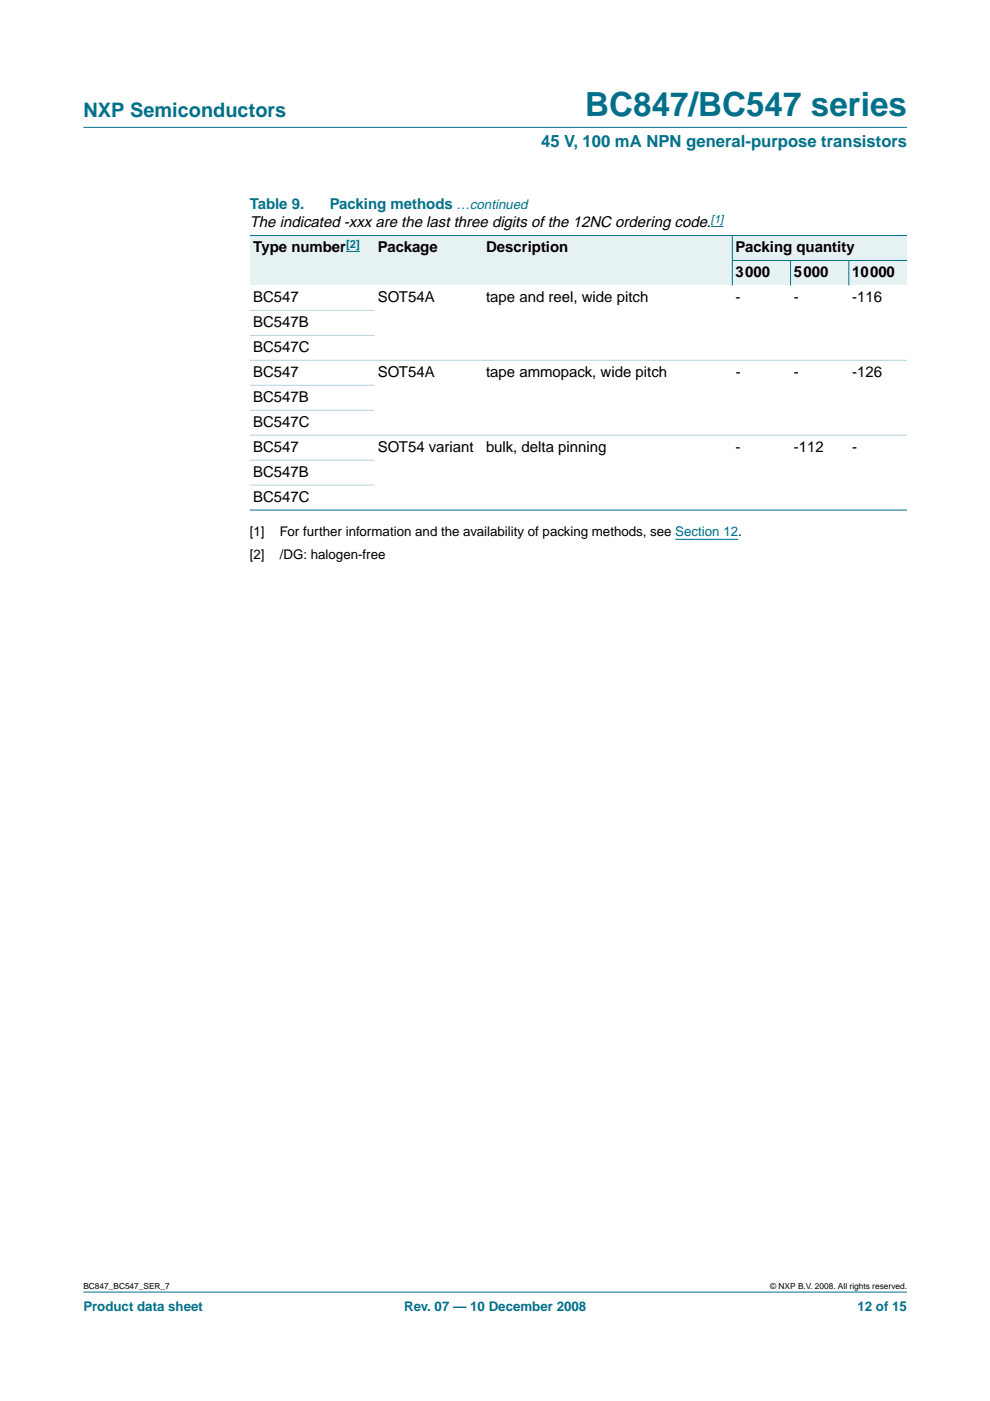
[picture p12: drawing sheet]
<svg xmlns="http://www.w3.org/2000/svg" width="210mm" height="297mm" viewBox="0 0 210 297" stroke-linecap="round" stroke-linejoin="round" font-family="sans-serif">
<defs><g id="words">
<text font-size="7.1" fill="#00708a" x="124.1" y="24.7">BC847/BC547 series</text>
<text font-size="4.2" fill="#00708a" x="17.7" y="24.9">NXP Semiconductors</text>
<text font-size="3.5" fill="#00708a" x="114.7" y="31.1">45 V, 100 mA NPN general-purpose transistors</text>
<g font-size="3.2" fill="#00708a">
<text x="53" y="44.3">Table 9.</text>
<text x="69.9" y="44.3">Packing methods …continued</text>
</g>
<g font-size="3.2">
<text x="53" y="48.2">The indicated -xxx are the last three digits of the 12NC ordering code.</text>
<text x="53.7" y="53.5">Type number</text>
<text x="80.1" y="53.5">Package</text>
<text x="103.1" y="53.5">Description</text>
<text x="156" y="53.5">Packing quantity</text>
<text x="156" y="58.8">3000</text>
<text x="168.3" y="58.8">5000</text>
<text x="180.7" y="58.8">10000</text>
<text x="53.7" y="64">BC547</text>
<text x="80.1" y="64">SOT54A</text>
<text x="103.1" y="64">tape and reel, wide pitch</text>
<text x="156" y="64">-</text>
<text x="168.3" y="64">-</text>
<text x="180.7" y="64">-116</text>
<text x="53.7" y="69.3">BC547B</text>
<text x="53.7" y="74.6">BC547C</text>
<text x="53.7" y="79.9">BC547</text>
<text x="80.1" y="79.9">SOT54A</text>
<text x="103.1" y="79.9">tape ammopack, wide pitch</text>
<text x="156" y="79.9">-</text>
<text x="168.3" y="79.9">-</text>
<text x="180.7" y="79.9">-126</text>
<text x="53.7" y="85.2">BC547B</text>
<text x="53.7" y="90.5">BC547C</text>
<text x="53.7" y="95.8">BC547</text>
<text x="80.1" y="95.8">SOT54 variant</text>
<text x="103.1" y="95.8">bulk, delta pinning</text>
<text x="156" y="95.8">-</text>
<text x="168.3" y="95.8">-112</text>
<text x="180.7" y="95.8">-</text>
<text x="53.7" y="101.1">BC547B</text>
<text x="53.7" y="106.4">BC547C</text>
</g>
<g font-size="2.8">
<text x="53" y="113.6">[1]</text>
<text x="59.3" y="113.6">For further information and the availability of packing methods, see Section 12.</text>
<text x="53" y="118.5">[2]</text>
<text x="59.3" y="118.5">/DG: halogen-free</text>
</g>
<g font-size="2.8" fill="#00708a">
<text x="17.7" y="278">Product data sheet</text>
<text x="85.7" y="278">Rev. 07 — 10 December 2008</text>
<text x="181.8" y="278">12 of 15</text>
</g>
<g font-size="2.4" fill="#00f">
<text x="150.7" y="47.2">[1]</text>
<text x="73.4" y="52.5">[2]</text>
</g>
<g font-size="1.8">
<text x="17.7" y="273.4">BC847_BC547_SER_7</text>
<text x="163.3" y="273.4">© NXP B.V. 2008. All rights reserved.</text>
</g>
</g></defs>
<g fill="#00708a" stroke="#00708a" stroke-width=".21">
<path d="M17.7 273.9h174.6z"/>
<path d="M17.7 27h174.6z"/>
</g>
<path d="M150.7 48h2.7M143.2 114.3h13.3" fill="none" stroke="#00f" stroke-width=".21"/>
<path d="M53 49.9h26.4v10.6h-26.4z" fill-rule="evenodd" fill="#e6f2f2"/>
<path d="M73.4 53.3h2.9z" fill="#00f" stroke="#00f" stroke-width=".21"/>
<g fill="#e6f2f2">
<path d="M79.4 49.9h23v10.6h-23z" fill-rule="evenodd"/>
<path d="M102.4 49.9h52.9v10.6h-52.9z" fill-rule="evenodd"/>
<path d="M155.3 49.9h37v5.3h-37z" fill-rule="evenodd"/>
<path d="M155.3 55.2h12.3v5.3h-12.3z" fill-rule="evenodd"/>
<path d="M167.6 55.2h12.4v5.3h-12.4z" fill-rule="evenodd"/>
<path d="M180 55.2h12.3v5.3h-12.3z" fill-rule="evenodd"/>
</g>
<g fill="#00708a" stroke="#00708a" stroke-width=".21">
<path d="M155.3 49.9v10.6z"/>
<path d="M167.6 55.2v5.3z"/>
<path d="M180 55.2v5.3z"/>
<path d="M53 49.9h139.3z"/>
<path d="M155.2 55.2h37.1z"/>
<path d="M53 108.1h139.3z"/>
</g>
<g fill="#b3d4db" stroke="#b3d4db" stroke-width=".21">
<path d="M53 65.8h26.4z"/>
<path d="M53 71.1h26.4z"/>
<path d="M53 76.4h139.3z"/>
<path d="M53 81.7h26.4z"/>
<path d="M53 87h26.4z"/>
<path d="M53 92.3h139.3z"/>
<path d="M53 97.6h26.4z"/>
<path d="M53 102.9h26.4z"/>
</g>
<use href="#words"/>
</svg>
